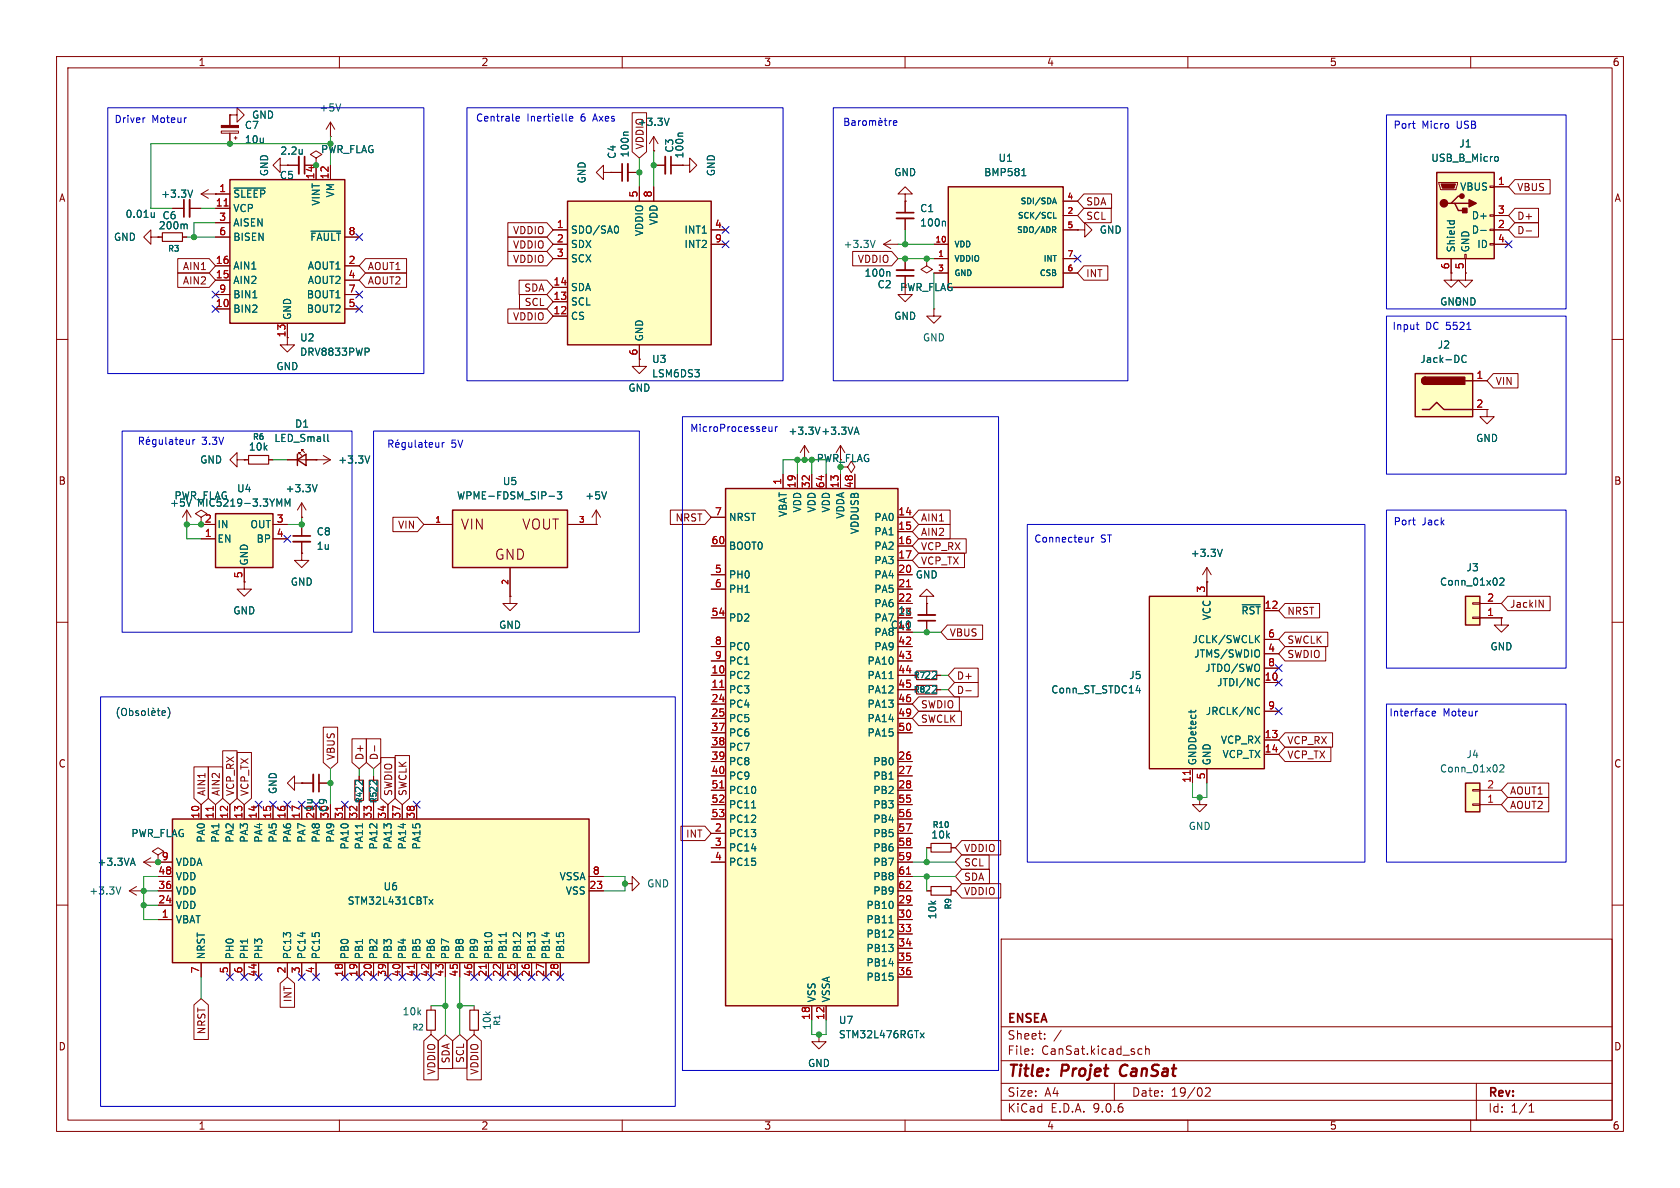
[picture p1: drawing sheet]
<svg xmlns="http://www.w3.org/2000/svg" width="297mm" height="210mm" viewBox="0 0 297 210" stroke-linecap="round" stroke-linejoin="round" font-family="sans-serif">
<defs><g id="words">
<g font-size="2.8" fill="#840000">
<text x="178" y="190.9">Title:</text>
<text x="187.7" y="190.9">Projet</text>
<text x="198.8" y="190.9">CanSat</text>
</g>
<g font-size="2.5" fill="#840000">
<text x="81.4" y="93.8">VIN</text>
<text x="92.2" y="93.8">VOUT</text>
<text x="87.4" y="99.2">GND</text>
</g>
<g font-size="2.1" fill="#840000">
<text x="178" y="184">Sheet:</text>
<text x="178" y="181.2">ENSEA</text>
<text x="178" y="186.7">File:</text>
<text x="184.1" y="186.7">CanSat.kicad_sch</text>
<text x="178" y="196.9">KiCad</text>
<text x="178" y="194.1">Size:</text>
<text x="184.7" y="194.1">A4</text>
<text x="185.7" y="196.9">E.D.A.</text>
<text x="193.3" y="196.9">9.0.6</text>
<text x="200" y="194.1">Date:</text>
<text x="207" y="194.1">19/02</text>
<text x="263" y="194.3">Rev:</text>
<text x="263" y="196.9">Id:</text>
<text x="267.1" y="196.9">1/1</text>
</g>
<g font-size="1.8" fill="#840000">
<text x="35" y="11.9">1</text>
<text x="85" y="11.9">2</text>
<text x="135" y="11.9">3</text>
<text x="185" y="11.9">4</text>
<text x="235" y="11.9">5</text>
<text x="285" y="11.9">6</text>
<text x="114" y="26.5" transform="rotate(-90 114 26.5)">VDDIO</text>
<text x="10.3" y="35.9">A</text>
<text x="268.1" y="34">VBUS</text>
<text x="285.3" y="35.9">A</text>
<text x="90.6" y="41.6">VDDIO</text>
<text x="191.9" y="36.5">SDA</text>
<text x="191.9" y="39.1">SCL</text>
<text x="268.1" y="41.6">D-</text>
<text x="268.1" y="39.1">D+</text>
<text x="32.2" y="47.9">AIN1</text>
<text x="64.9" y="47.9">AOUT1</text>
<text x="90.6" y="44.1">VDDIO</text>
<text x="90.6" y="46.7">VDDIO</text>
<text x="151.6" y="46.7">VDDIO</text>
<text x="32.2" y="50.5">AIN2</text>
<text x="64.9" y="50.5">AOUT2</text>
<text x="92.6" y="51.8">SDA</text>
<text x="159" y="51.7">PWR_FLAG</text>
<text x="191.9" y="49.2">INT</text>
<text x="50.5" y="59.7" transform="rotate(-90 50.5 59.7)">13</text>
<text x="90.6" y="56.8">VDDIO</text>
<text x="92.7" y="54.3">SCL</text>
<text x="264.3" y="68.3">VIN</text>
<text x="144.3" y="81.9">PWR_FLAG</text>
<text x="10.3" y="85.9">B</text>
<text x="285.3" y="85.9">B</text>
<text x="70.3" y="93.7">VIN</text>
<text x="119.3" y="92.4">NRST</text>
<text x="162.7" y="92.4">AIN1</text>
<text x="162.7" y="94.9">AIN2</text>
<text x="162.7" y="100">VCP_TX</text>
<text x="162.7" y="97.5">VCP_RX</text>
<text x="266.9" y="107.6">JackIN</text>
<text x="167.8" y="112.7">VBUS</text>
<text x="227.5" y="108.9">NRST</text>
<text x="227.5" y="114">SWCLK</text>
<text x="227.5" y="116.5">SWDIO</text>
<text x="162.7" y="125.4">SWDIO</text>
<text x="169.1" y="122.9">D-</text>
<text x="169.1" y="120.3">D+</text>
<text x="162.7" y="128">SWCLK</text>
<text x="227.5" y="131.8">VCP_RX</text>
<text x="10.3" y="135.9">C</text>
<text x="59.4" y="134.5" transform="rotate(-90 59.4 134.5)">VBUS</text>
<text x="64.5" y="134.5" transform="rotate(-90 64.5 134.5)">D+</text>
<text x="67" y="134.5" transform="rotate(-90 67 134.5)">D-</text>
<text x="227.5" y="134.3">VCP_TX</text>
<text x="285.3" y="135.9">C</text>
<text x="36.5" y="140.8" transform="rotate(-90 36.5 140.8)">AIN1</text>
<text x="39.1" y="140.8" transform="rotate(-90 39.1 140.8)">AIN2</text>
<text x="41.6" y="140.8" transform="rotate(-90 41.6 140.8)">VCP_RX</text>
<text x="44.1" y="140.8" transform="rotate(-90 44.1 140.8)">VCP_TX</text>
<text x="69.5" y="140.8" transform="rotate(-90 69.5 140.8)">SWDIO</text>
<text x="72.1" y="140.8" transform="rotate(-90 72.1 140.8)">SWCLK</text>
<text x="266.9" y="143.2">AOUT2</text>
<text x="266.9" y="140.7">AOUT1</text>
<text x="121.2" y="148.3">INT</text>
<text x="170.3" y="150.8">VDDIO</text>
<text x="170.3" y="155.9">SDA</text>
<text x="170.3" y="153.4">SCL</text>
<text x="170.3" y="158.4">VDDIO</text>
<text x="51.8" y="177.3" transform="rotate(-90 51.8 177.3)">INT</text>
<text x="10.3" y="185.9">D</text>
<text x="36.5" y="182.9" transform="rotate(-90 36.5 182.9)">NRST</text>
<text x="285.3" y="185.9">D</text>
<text x="77.2" y="190.1" transform="rotate(-90 77.2 190.1)">VDDIO</text>
<text x="79.7" y="188.1" transform="rotate(-90 79.7 188.1)">SDA</text>
<text x="82.2" y="188" transform="rotate(-90 82.2 188)">SCL</text>
<text x="84.8" y="190.1" transform="rotate(-90 84.8 190.1)">VDDIO</text>
<text x="35" y="199.9">1</text>
<text x="85" y="199.9">2</text>
<text x="135" y="199.9">3</text>
<text x="185" y="199.9">4</text>
<text x="235" y="199.9">5</text>
<text x="285" y="199.9">6</text>
</g>
<g font-size="1.8" fill="#0000c2">
<text x="20.2" y="21.9">Driver</text>
<text x="26.8" y="21.9">Moteur</text>
<text x="84.1" y="21.7">Centrale</text>
<text x="93.1" y="21.7">Inertielle</text>
<text x="102.8" y="21.7">6</text>
<text x="105.2" y="21.7">Axes</text>
<text x="246.3" y="23">Port</text>
<text x="251.4" y="23">Micro</text>
<text x="257.6" y="23">USB</text>
<text x="246.1" y="58.5">Input</text>
<text x="252" y="58.5">DC 5521</text>
<text x="121.9" y="76.6">MicroProcesseur</text>
<text x="35.6" y="78.8">3.3V</text>
<text x="79.7" y="79.4">5V</text>
<text x="246.3" y="93.1">Port</text>
<text x="251.4" y="93.1">Jack</text>
<text x="182.7" y="96.1">Connecteur</text>
<text x="194.6" y="96.1">ST</text>
<text x="245.5" y="126.9">Interface</text>
<text x="255.1" y="126.9">Moteur</text>
</g>
<g font-size="1.8" fill="#006464">
<text x="43.2" y="23">C7</text>
<text x="44.5" y="21.2">GND</text>
<text x="56.4" y="19.9">+5V</text>
<text x="112.6" y="22.5">+3.3V</text>
<text x="43.2" y="25.5">10u</text>
<text x="49.5" y="27.5">2.2u</text>
<text x="56.6" y="27.3">PWR_FLAG</text>
<text x="109.1" y="28.2" transform="rotate(-90 109.1 28.2)">C4</text>
<text x="111.4" y="27.9" transform="rotate(-90 111.4 27.9)">100n</text>
<text x="119.2" y="27.1" transform="rotate(-90 119.2 27.1)">C3</text>
<text x="121" y="28.1" transform="rotate(-90 121 28.1)">100n</text>
<text x="176.4" y="28.8">U1</text>
<text x="252.9" y="28.8">USB_B_Micro</text>
<text x="257.9" y="26.3">J1</text>
<text x="28.4" y="35.2">+3.3V</text>
<text x="41.1" y="35.2">~{SLEEP}</text>
<text x="47.6" y="31.2" transform="rotate(-90 47.6 31.2)">GND</text>
<text x="49.4" y="31.9">C5</text>
<text x="59.3" y="35" transform="rotate(-90 59.3 35)">VM</text>
<text x="103.7" y="32.5" transform="rotate(-90 103.7 32.5)">GND</text>
<text x="126.6" y="31.2" transform="rotate(-90 126.6 31.2)">GND</text>
<text x="158" y="31.3">GND</text>
<text x="173.9" y="31.3">BMP581</text>
<text x="258" y="33.9">VBUS</text>
<text x="22.1" y="38.7">0.01u</text>
<text x="28" y="40.7">200m</text>
<text x="28.6" y="39">C6</text>
<text x="41.1" y="37.7">VCP</text>
<text x="41.1" y="40.2">AISEN</text>
<text x="56.7" y="36.5" transform="rotate(-90 56.7 36.5)">VINT</text>
<text x="100.8" y="41.5">SDO/SA0</text>
<text x="113.9" y="41.8" transform="rotate(-90 113.9 41.8)">VDDIO</text>
<text x="116.4" y="39.9" transform="rotate(-90 116.4 39.9)">VDD</text>
<text x="120.9" y="41.5">INT1</text>
<text x="162.6" y="37.7">C1</text>
<text x="162.6" y="40.2">100n</text>
<text x="194.3" y="41.5">GND</text>
<text x="260.1" y="39">D+</text>
<text x="260.1" y="41.5">D-</text>
<text x="20" y="42.8">GND</text>
<text x="41.1" y="42.8">BISEN</text>
<text x="41.1" y="47.9">AIN1</text>
<text x="54.3" y="47.9">AOUT1</text>
<text x="54.7" y="42.8">~{FAULT}</text>
<text x="100.8" y="44">SDX</text>
<text x="100.8" y="46.6">SCX</text>
<text x="120.9" y="44">INT2</text>
<text x="149" y="44">+3.3V</text>
<text x="257.4" y="44.7" transform="rotate(-90 257.4 44.7)">Shield</text>
<text x="259.9" y="44.7" transform="rotate(-90 259.9 44.7)">GND</text>
<text x="261.1" y="44">ID</text>
<text x="41.1" y="50.4">AIN2</text>
<text x="41.1" y="52.9">BIN1</text>
<text x="54.1" y="52.9">BOUT1</text>
<text x="54.3" y="50.4">AOUT2</text>
<text x="100.8" y="51.7">SDA</text>
<text x="152.7" y="49.1">100n</text>
<text x="155" y="51.2">C2</text>
<text x="41.1" y="55.5">BIN2</text>
<text x="51.7" y="56.6" transform="rotate(-90 51.7 56.6)">GND</text>
<text x="54.1" y="55.5">BOUT2</text>
<text x="100.8" y="54.2">SCL</text>
<text x="100.8" y="56.7">CS</text>
<text x="158" y="56.7">GND</text>
<text x="254.5" y="54.2">GND</text>
<text x="257" y="54.2">GND</text>
<text x="48.8" y="65.6">GND</text>
<text x="53" y="60.6">U2</text>
<text x="53" y="63.1">DRV8833PWP</text>
<text x="113.9" y="60.5" transform="rotate(-90 113.9 60.5)">GND</text>
<text x="115.2" y="64.4">U3</text>
<text x="163.1" y="60.6">GND</text>
<text x="251" y="64.4">Jack-DC</text>
<text x="254.1" y="61.8">J2</text>
<text x="111" y="69.4">GND</text>
<text x="115.2" y="66.9">LSM6DS3</text>
<text x="52.1" y="75.8">D1</text>
<text x="139.3" y="77.1">+3.3V +3.3VA</text>
<text x="35.3" y="82.1">GND</text>
<text x="43.9" y="79.9">10k</text>
<text x="48.4" y="78.3">LED_Small</text>
<text x="59.7" y="82.1">+3.3V</text>
<text x="260.9" y="78.3">GND</text>
<text x="30" y="89.8">+5V</text>
<text x="30.7" y="88.5">PWR_FLAG</text>
<text x="34.7" y="89.8">MIC5219-3.3YMM</text>
<text x="41.8" y="87.2">U4</text>
<text x="50.4" y="87.2">+3.3V</text>
<text x="80.7" y="88.5">WPME-FDSM_SIP-3</text>
<text x="88.8" y="86">U5</text>
<text x="103.4" y="88.5">+5V</text>
<text x="38.4" y="93.6">IN</text>
<text x="44.2" y="93.6">OUT</text>
<text x="55.9" y="94.8">C8</text>
<text x="128.8" y="92.3">NRST</text>
<text x="139.3" y="91.5" transform="rotate(-90 139.3 91.5)">VBAT</text>
<text x="141.8" y="90.7" transform="rotate(-90 141.8 90.7)">VDD</text>
<text x="144.4" y="90.7" transform="rotate(-90 144.4 90.7)">VDD</text>
<text x="146.9" y="90.7" transform="rotate(-90 146.9 90.7)">VDD</text>
<text x="149.5" y="91.8" transform="rotate(-90 149.5 91.8)">VDDA</text>
<text x="152" y="94.5" transform="rotate(-90 152 94.5)">VDDUSB</text>
<text x="154.5" y="92.3">PA0</text>
<text x="154.5" y="94.8">PA1</text>
<text x="38.4" y="96.1">EN</text>
<text x="44" y="100.1" transform="rotate(-90 44 100.1)">GND</text>
<text x="45.3" y="96.1">BP</text>
<text x="55.9" y="97.4">1u</text>
<text x="128.8" y="97.4">BOOT0</text>
<text x="154.5" y="97.4">PA2</text>
<text x="154.5" y="99.9">PA3</text>
<text x="210.4" y="98.7">+3.3V</text>
<text x="259.2" y="101.2">J3</text>
<text x="51.3" y="103.7">GND</text>
<text x="128.8" y="102.5">PH0</text>
<text x="128.8" y="105">PH1</text>
<text x="154.5" y="102.5">PA4</text>
<text x="154.5" y="105">PA5</text>
<text x="154.5" y="107.5">PA6</text>
<text x="161.8" y="102.5">GND</text>
<text x="254.5" y="103.7">Conn_01x02</text>
<text x="41.1" y="108.8">GND</text>
<text x="88.1" y="111.4">GND</text>
<text x="128.8" y="110.1">PD2</text>
<text x="154.5" y="110.1">PA7</text>
<text x="154.5" y="112.6">PA8</text>
<text x="157.4" y="111.3">C10</text>
<text x="158.7" y="111.5">41</text>
<text x="158.7" y="108.8">1u</text>
<text x="210.7" y="113.9">JCLK/SWCLK</text>
<text x="214.2" y="109.7" transform="rotate(-90 214.2 109.7)">VCC</text>
<text x="219.4" y="108.8">~{RST}</text>
<text x="128.8" y="115.2">PC0</text>
<text x="128.8" y="117.7">PC1</text>
<text x="153.3" y="117.7">PA10</text>
<text x="154.5" y="115.2">PA9</text>
<text x="211" y="116.4">JTMS/SWDIO</text>
<text x="213" y="119">JTDO/SWO</text>
<text x="263.4" y="115.2">GND</text>
<text x="128.8" y="120.2">PC2</text>
<text x="128.8" y="122.8">PC3</text>
<text x="128.8" y="125.3">PC4</text>
<text x="153.3" y="120.2">PA11</text>
<text x="153.3" y="122.8">PA12</text>
<text x="153.3" y="125.3">PA13</text>
<text x="163.3" y="122.8">22</text>
<text x="163.3" y="120.2">22</text>
<text x="185.8" y="122.8">Conn_ST_STDC14</text>
<text x="199.5" y="120.2">J5</text>
<text x="215.1" y="121.5">JTDI/NC</text>
<text x="128.8" y="127.9">PC5</text>
<text x="128.8" y="130.4">PC6</text>
<text x="153.3" y="127.9">PA14</text>
<text x="153.3" y="130.4">PA15</text>
<text x="213.1" y="126.6">JRCLK/NC</text>
<text x="215.7" y="131.7">VCP_RX</text>
<text x="128.8" y="132.9">PC7</text>
<text x="128.8" y="135.5">PC8</text>
<text x="154.3" y="135.5">PB0</text>
<text x="211.7" y="135.4" transform="rotate(-90 211.7 135.4)">GNDDetect</text>
<text x="214.2" y="135.4" transform="rotate(-90 214.2 135.4)">GND</text>
<text x="216" y="134.2">VCP_TX</text>
<text x="254.5" y="136.8">Conn_01x02</text>
<text x="259.2" y="134.2">J4</text>
<text x="49.1" y="140.5" transform="rotate(-90 49.1 140.5)">GND</text>
<text x="58" y="143.7" transform="rotate(-90 58 143.7)">C9</text>
<text x="64.4" y="140.2" transform="rotate(-90 64.4 140.2)">22</text>
<text x="66.9" y="140.2" transform="rotate(-90 66.9 140.2)">22</text>
<text x="128.8" y="138">PC9</text>
<text x="128.8" y="140.6">PC10</text>
<text x="128.8" y="143.1">PC11</text>
<text x="154.3" y="138">PB1</text>
<text x="154.3" y="140.6">PB2</text>
<text x="154.3" y="143.1">PB3</text>
<text x="23.1" y="148.2">PWR_FLAG</text>
<text x="36.4" y="149.1" transform="rotate(-90 36.4 149.1)">PA0</text>
<text x="39" y="149.1" transform="rotate(-90 39 149.1)">PA1</text>
<text x="41.5" y="149.1" transform="rotate(-90 41.5 149.1)">PA2</text>
<text x="44" y="149.1" transform="rotate(-90 44 149.1)">PA3</text>
<text x="46.6" y="149.1" transform="rotate(-90 46.6 149.1)">PA4</text>
<text x="49.1" y="149.1" transform="rotate(-90 49.1 149.1)">PA5</text>
<text x="51.7" y="149.1" transform="rotate(-90 51.7 149.1)">PA6</text>
<text x="54.2" y="149.1" transform="rotate(-90 54.2 149.1)">PA7</text>
<text x="55.6" y="144.8" transform="rotate(-90 55.6 144.8)">291u</text>
<text x="56.7" y="149.1" transform="rotate(-90 56.7 149.1)">PA8</text>
<text x="58.2" y="144.8" transform="rotate(-90 58.2 144.8)">30</text>
<text x="59.3" y="149.1" transform="rotate(-90 59.3 149.1)">PA9</text>
<text x="128.8" y="145.6">PC12</text>
<text x="128.8" y="148.2">PC13</text>
<text x="154.3" y="145.6">PB4</text>
<text x="154.3" y="148.2">PB5</text>
<text x="164.5" y="148.4">10k</text>
<text x="210.1" y="146.9">GND</text>
<text x="17.1" y="153.3">+3.3VA</text>
<text x="31" y="155.8">VDD</text>
<text x="31" y="153.3">VDDA</text>
<text x="61.8" y="150.3" transform="rotate(-90 61.8 150.3)">PA10</text>
<text x="64.4" y="150.3" transform="rotate(-90 64.4 150.3)">PA11</text>
<text x="66.9" y="150.3" transform="rotate(-90 66.9 150.3)">PA12</text>
<text x="69.4" y="150.3" transform="rotate(-90 69.4 150.3)">PA13</text>
<text x="72" y="150.3" transform="rotate(-90 72 150.3)">PA14</text>
<text x="74.5" y="150.3" transform="rotate(-90 74.5 150.3)">PA15</text>
<text x="98.8" y="155.8">VSSA</text>
<text x="128.8" y="150.7">PC14</text>
<text x="128.8" y="153.3">PC15</text>
<text x="154.3" y="150.7">PB6</text>
<text x="154.3" y="153.3">PB7</text>
<text x="154.3" y="155.8">PB8</text>
<text x="15.7" y="158.3">+3.3V</text>
<text x="31" y="160.9">VDD</text>
<text x="31" y="158.3">VDD</text>
<text x="61.4" y="160.1">STM32L431CBTx</text>
<text x="67.7" y="157.6">U6</text>
<text x="99.9" y="158.3">VSS</text>
<text x="114.3" y="157.1">GND</text>
<text x="153.1" y="160.9">PB10</text>
<text x="154.3" y="158.3">PB9</text>
<text x="31" y="163.4">VBAT</text>
<text x="153.1" y="163.4">PB11</text>
<text x="153.1" y="166">PB12</text>
<text x="165.7" y="162.6" transform="rotate(-90 165.7 162.6)">10k</text>
<text x="36.4" y="169.7" transform="rotate(-90 36.4 169.7)">NRST</text>
<text x="41.5" y="169.7" transform="rotate(-90 41.5 169.7)">PH0</text>
<text x="44" y="169.7" transform="rotate(-90 44 169.7)">PH1</text>
<text x="46.6" y="169.7" transform="rotate(-90 46.6 169.7)">PH3</text>
<text x="51.7" y="169.7" transform="rotate(-90 51.7 169.7)">PC13</text>
<text x="54.2" y="169.7" transform="rotate(-90 54.2 169.7)">PC14</text>
<text x="56.7" y="169.7" transform="rotate(-90 56.7 169.7)">PC15</text>
<text x="61.8" y="169.7" transform="rotate(-90 61.8 169.7)">PB0</text>
<text x="64.4" y="169.7" transform="rotate(-90 64.4 169.7)">PB1</text>
<text x="66.9" y="169.7" transform="rotate(-90 66.9 169.7)">PB2</text>
<text x="69.4" y="169.7" transform="rotate(-90 69.4 169.7)">PB3</text>
<text x="72" y="169.7" transform="rotate(-90 72 169.7)">PB4</text>
<text x="74.5" y="169.7" transform="rotate(-90 74.5 169.7)">PB5</text>
<text x="77.1" y="169.7" transform="rotate(-90 77.1 169.7)">PB6</text>
<text x="79.6" y="169.7" transform="rotate(-90 79.6 169.7)">PB7</text>
<text x="82.1" y="169.7" transform="rotate(-90 82.1 169.7)">PB8</text>
<text x="84.7" y="169.7" transform="rotate(-90 84.7 169.7)">PB9</text>
<text x="87.2" y="169.7" transform="rotate(-90 87.2 169.7)">PB10</text>
<text x="89.8" y="169.7" transform="rotate(-90 89.8 169.7)">PB11</text>
<text x="92.3" y="169.7" transform="rotate(-90 92.3 169.7)">PB12</text>
<text x="94.8" y="169.7" transform="rotate(-90 94.8 169.7)">PB13</text>
<text x="97.4" y="169.7" transform="rotate(-90 97.4 169.7)">PB14</text>
<text x="99.9" y="169.7" transform="rotate(-90 99.9 169.7)">PB15</text>
<text x="153.1" y="168.5">PB13</text>
<text x="153.1" y="171">PB14</text>
<text x="153.1" y="173.6">PB15</text>
<text x="71.1" y="179.7">10k</text>
<text x="144.4" y="177.3" transform="rotate(-90 144.4 177.3)">VSS</text>
<text x="146.9" y="177.3" transform="rotate(-90 146.9 177.3)">VSSA</text>
<text x="87" y="182.2" transform="rotate(-90 87 182.2)">10k</text>
<text x="148.2" y="181.2">U7</text>
<text x="148.2" y="183.7">STM32L476RGTx</text>
<text x="142.7" y="188.8">GND</text>
</g>
<g font-size="1.8" fill="#a90000">
<text x="38.7" y="34">1</text>
<text x="55.6" y="31.8" transform="rotate(-90 55.6 31.8)">14</text>
<text x="58.2" y="31.8" transform="rotate(-90 58.2 31.8)">12</text>
<text x="112.8" y="35" transform="rotate(-90 112.8 35)">5</text>
<text x="115.3" y="35" transform="rotate(-90 115.3 35)">8</text>
<text x="264.7" y="32.8">1</text>
<text x="38.1" y="36.6">11</text>
<text x="38.7" y="39.1">3</text>
<text x="38.7" y="41.7">6</text>
<text x="61.5" y="41.7">8</text>
<text x="98.4" y="40.4">1</text>
<text x="126.3" y="40.4">4</text>
<text x="264.7" y="37.8">3</text>
<text x="264.7" y="40.4">2</text>
<text x="38.1" y="46.7">16</text>
<text x="61.5" y="46.7">2</text>
<text x="98.4" y="42.9">2</text>
<text x="98.4" y="45.5">3</text>
<text x="126.3" y="42.9">9</text>
<text x="256.3" y="47.7" transform="rotate(-90 256.3 47.7)">6</text>
<text x="258.8" y="47.7" transform="rotate(-90 258.8 47.7)">5</text>
<text x="264.7" y="42.9">4</text>
<text x="38.1" y="49.3">15</text>
<text x="38.7" y="51.8">9</text>
<text x="61.5" y="49.3">4</text>
<text x="61.5" y="51.8">7</text>
<text x="97.7" y="50.5">14</text>
<text x="97.7" y="53.1">13</text>
<text x="38.1" y="54.4">10</text>
<text x="61.5" y="54.4">5</text>
<text x="97.7" y="55.6">12</text>
<text x="112.8" y="62.9" transform="rotate(-90 112.8 62.9)">6</text>
<text x="260.9" y="67.1">1</text>
<text x="260.9" y="72.1">2</text>
<text x="138.2" y="85.8" transform="rotate(-90 138.2 85.8)">1</text>
<text x="140.7" y="86.4" transform="rotate(-90 140.7 86.4)">19</text>
<text x="143.3" y="86.4" transform="rotate(-90 143.3 86.4)">32</text>
<text x="145.8" y="86.4" transform="rotate(-90 145.8 86.4)">64</text>
<text x="148.3" y="86.4" transform="rotate(-90 148.3 86.4)">13</text>
<text x="150.9" y="86.4" transform="rotate(-90 150.9 86.4)">48</text>
<text x="36.1" y="92.5">2</text>
<text x="36.1" y="95">1</text>
<text x="48.8" y="92.5">3</text>
<text x="48.8" y="95">4</text>
<text x="126.3" y="91.2">7</text>
<text x="158.7" y="91.2">14</text>
<text x="158.7" y="93.7">15</text>
<text x="125.7" y="96.3">60</text>
<text x="126.3" y="101.3">5</text>
<text x="158.7" y="96.3">16</text>
<text x="158.7" y="98.8">17</text>
<text x="158.7" y="101.3">20</text>
<text x="42.9" y="102.3" transform="rotate(-90 42.9 102.3)">5</text>
<text x="126.3" y="103.9">6</text>
<text x="158.7" y="103.9">21</text>
<text x="158.7" y="106.4">22</text>
<text x="213.1" y="104.8" transform="rotate(-90 213.1 104.8)">3</text>
<text x="223.5" y="107.7">12</text>
<text x="262.8" y="106.4">2</text>
<text x="125.7" y="109">54</text>
<text x="224.1" y="112.8">6</text>
<text x="262.8" y="109">1</text>
<text x="125.7" y="119.1">10</text>
<text x="126.3" y="114">8</text>
<text x="126.3" y="116.6">9</text>
<text x="158.7" y="114">42</text>
<text x="158.7" y="116.6">43</text>
<text x="158.7" y="119.1">44</text>
<text x="224.1" y="115.3">4</text>
<text x="224.1" y="117.9">8</text>
<text x="125.7" y="121.7">11</text>
<text x="125.7" y="124.2">24</text>
<text x="158.7" y="121.7">45</text>
<text x="158.7" y="124.2">46</text>
<text x="223.5" y="120.4">10</text>
<text x="224.1" y="125.5">9</text>
<text x="125.7" y="126.7">25</text>
<text x="125.7" y="129.3">37</text>
<text x="125.7" y="131.8">38</text>
<text x="158.7" y="126.7">49</text>
<text x="158.7" y="129.3">50</text>
<text x="223.5" y="130.6">13</text>
<text x="125.7" y="134.4">39</text>
<text x="125.7" y="136.9">40</text>
<text x="158.7" y="134.4">26</text>
<text x="158.7" y="136.9">27</text>
<text x="213.1" y="137.9" transform="rotate(-90 213.1 137.9)">5</text>
<text x="223.5" y="133.1">14</text>
<text x="125.7" y="139.4">51</text>
<text x="125.7" y="142">52</text>
<text x="158.7" y="139.4">28</text>
<text x="158.7" y="142">55</text>
<text x="210.6" y="138.5" transform="rotate(-90 210.6 138.5)">11</text>
<text x="262.8" y="142">1</text>
<text x="262.8" y="139.4">2</text>
<text x="35.3" y="144.8" transform="rotate(-90 35.3 144.8)">10</text>
<text x="37.8" y="144.8" transform="rotate(-90 37.8 144.8)">11</text>
<text x="40.4" y="144.8" transform="rotate(-90 40.4 144.8)">12</text>
<text x="42.9" y="144.8" transform="rotate(-90 42.9 144.8)">13</text>
<text x="45.5" y="144.8" transform="rotate(-90 45.5 144.8)">14</text>
<text x="48" y="144.8" transform="rotate(-90 48 144.8)">15</text>
<text x="50.5" y="144.8" transform="rotate(-90 50.5 144.8)">16</text>
<text x="53.1" y="144.8" transform="rotate(-90 53.1 144.8)">17</text>
<text x="60.7" y="144.8" transform="rotate(-90 60.7 144.8)">31</text>
<text x="63.2" y="144.8" transform="rotate(-90 63.2 144.8)">32</text>
<text x="65.8" y="144.8" transform="rotate(-90 65.8 144.8)">33</text>
<text x="68.3" y="144.8" transform="rotate(-90 68.3 144.8)">34</text>
<text x="70.9" y="144.8" transform="rotate(-90 70.9 144.8)">37</text>
<text x="73.4" y="144.8" transform="rotate(-90 73.4 144.8)">38</text>
<text x="125.7" y="144.5">53</text>
<text x="126.3" y="147.1">2</text>
<text x="126.3" y="149.6">3</text>
<text x="158.7" y="144.5">56</text>
<text x="158.7" y="147.1">57</text>
<text x="158.7" y="149.6">58</text>
<text x="27.9" y="154.7">48</text>
<text x="28.5" y="152.1">9</text>
<text x="104.7" y="154.7">8</text>
<text x="126.3" y="152.1">4</text>
<text x="158.7" y="152.1">59</text>
<text x="158.7" y="154.7">61</text>
<text x="27.9" y="159.8">24</text>
<text x="27.9" y="157.2">36</text>
<text x="104.1" y="157.2">23</text>
<text x="158.7" y="157.2">62</text>
<text x="158.7" y="159.8">29</text>
<text x="28.5" y="162.3">1</text>
<text x="158.7" y="162.3">30</text>
<text x="158.7" y="164.8">33</text>
<text x="158.7" y="167.4">34</text>
<text x="35.3" y="172.2" transform="rotate(-90 35.3 172.2)">7</text>
<text x="40.4" y="172.2" transform="rotate(-90 40.4 172.2)">5</text>
<text x="42.9" y="172.2" transform="rotate(-90 42.9 172.2)">6</text>
<text x="45.5" y="172.8" transform="rotate(-90 45.5 172.8)">44</text>
<text x="50.5" y="172.2" transform="rotate(-90 50.5 172.2)">2</text>
<text x="53.1" y="172.2" transform="rotate(-90 53.1 172.2)">3</text>
<text x="55.6" y="172.2" transform="rotate(-90 55.6 172.2)">4</text>
<text x="60.7" y="172.8" transform="rotate(-90 60.7 172.8)">18</text>
<text x="63.2" y="172.8" transform="rotate(-90 63.2 172.8)">19</text>
<text x="65.8" y="172.8" transform="rotate(-90 65.8 172.8)">20</text>
<text x="68.3" y="172.8" transform="rotate(-90 68.3 172.8)">39</text>
<text x="70.9" y="172.8" transform="rotate(-90 70.9 172.8)">40</text>
<text x="73.4" y="172.8" transform="rotate(-90 73.4 172.8)">41</text>
<text x="75.9" y="172.8" transform="rotate(-90 75.9 172.8)">42</text>
<text x="78.5" y="172.8" transform="rotate(-90 78.5 172.8)">43</text>
<text x="81" y="172.8" transform="rotate(-90 81 172.8)">45</text>
<text x="83.6" y="172.8" transform="rotate(-90 83.6 172.8)">46</text>
<text x="86.1" y="172.8" transform="rotate(-90 86.1 172.8)">21</text>
<text x="88.6" y="172.8" transform="rotate(-90 88.6 172.8)">22</text>
<text x="91.2" y="172.8" transform="rotate(-90 91.2 172.8)">25</text>
<text x="93.7" y="172.8" transform="rotate(-90 93.7 172.8)">26</text>
<text x="96.3" y="172.8" transform="rotate(-90 96.3 172.8)">27</text>
<text x="98.8" y="172.8" transform="rotate(-90 98.8 172.8)">28</text>
<text x="158.7" y="169.9">35</text>
<text x="158.7" y="172.5">36</text>
<text x="143.3" y="180.4" transform="rotate(-90 143.3 180.4)">18</text>
<text x="145.8" y="180.4" transform="rotate(-90 145.8 180.4)">12</text>
</g>
<g font-size="1.4" fill="#a90000">
<text x="188.6" y="35.3">4</text>
<text x="188.6" y="37.8">2</text>
<text x="188.6" y="40.4">5</text>
<text x="165.3" y="42.9">10</text>
<text x="165.8" y="45.5">1</text>
<text x="188.6" y="45.5">7</text>
<text x="165.8" y="48">3</text>
<text x="188.6" y="48">6</text>
<text x="76.9" y="92.5">1</text>
<text x="102.3" y="92.5">3</text>
<text x="89.9" y="103.5" transform="rotate(-90 89.9 103.5)">2</text>
</g>
<g font-size="1.4" fill="#006464">
<text x="179.7" y="41.4">SDO/ADR</text>
<text x="179.8" y="38.8">SCK/SCL</text>
<text x="180.3" y="36.3">SDI/SDA</text>
<text x="29.6" y="44.7">R3</text>
<text x="168.7" y="43.9">VDD</text>
<text x="168.7" y="46.5">VDDIO</text>
<text x="184.4" y="46.5">INT</text>
<text x="168.7" y="49">GND</text>
<text x="183.7" y="49">CSB</text>
<text x="44.6" y="78">R6</text>
<text x="164.8" y="146.5">R10</text>
<text x="168.4" y="160.9" transform="rotate(-90 168.4 160.9)">R9</text>
<text x="72.8" y="182.3">R2</text>
<text x="88.6" y="181.5" transform="rotate(-90 88.6 181.5)">R1</text>
</g>
<g font-size="1.4" fill="#840000">
<text x="161.4" y="122.7">R8</text>
<text x="161.4" y="120.1">R7</text>
<text x="64.2" y="142.1" transform="rotate(-90 64.2 142.1)">R4</text>
<text x="66.8" y="142.1" transform="rotate(-90 66.8 142.1)">R5</text>
</g>
</g></defs>
<g fill="none" stroke="#840000" stroke-width=".18">
<path d="M10 10h277v190h-277zM12 12h273v186h-273zM60 10v2M110 10v2M160 10v2M210 10v2M260 10v2M10 60h2M113 63.5v1.3h1.3l-1.3 1.2-1.2-1.2h1.2M113 63.5h.1M285 60h2M10 110h2"/>
<path d="M285 110h2M10 160h2M177 166h108v32h-108zM285 160h2M60 198v2M110 198v2M160 198v2M177 194.5h108M177 191.5h108M177 187.5h108M177 181.5h108M182.5 186.3v.1"/>
<path d="M182.5 185.5v.1M184.7 183.6v.1M184.7 182.8v.1M187.6 182.1l-1.3 2M197 191.5v3M201.5 185.4l.4 .1M201.9 186.3l-.4 .1M202.5 185.5l.2-.1 .4 .1 .1 .9M202.5 184.9v1.5M210 198v2M213.1 192.4l.6-.1 .2 .1 .1 .3-1 1.1h1M260 198v2"/>
<path d="M261 191.5v6.5M270.3 196.6h.9M270.3 195.5l.4-.4v1.5"/>
</g>
<path d="M198.3 188.5a1.27 1.27 0 0 0 0 1.6" fill="none" stroke="#840000" stroke-width=".4"/>
<path d="M40.6 31.8h20.4v25.4h-20.4z" fill="#ffffc2"/>
<path d="M40.6 31.8h20.4v25.4h-20.4z" fill="none" stroke="#840000" stroke-width=".25"/>
<g fill="none" stroke="#840000" stroke-width=".18">
<path d="M38.1 34.3h2.5M38.1 36.8h2.5M38.1 39.4h2.5M55.9 27.9l1-.6-1-.6-1 .6 1 .6v1.3M55.9 29.2h.1M55.9 29.2v2.6M58.4 29.2v2.6M106.7 30.5v-1.3l-1.3 1.3 1.3 1.3v-1.3h1.2M107.9 30.5h.1M115.6 26.7h.1M115.6 24.1l-.8 1.3M115.6 24.1l.7 1.3"/>
<path d="M115.6 24.1v2.6M38.1 41.9h2.5M38.1 47h2.5M38.1 49.5h2.5M38.1 52.1h2.5M38.1 54.6h2.5M50.8 57.2v2.5M61 41.9h2.5M61 47h2.5M61 49.5h2.5M61 52.1h2.5M61 54.6h2.5"/>
<path d="M259.1 48.3v1.2h1.2l-1.2 1.3-1.3-1.3h1.3M259.1 48.3h.1M142.2 78.7l-.7 1.3M142.2 78.7l.8 1.3M142.2 78.7v2.6M55.9 81.3h.1M55.9 81.3h2.5M57.1 80.5l1.3 .8M58.4 81.3l-1.3 .7M142.2 81.3h.1M148.6 82.6h1.3l.6-1.1 .6 1.1-.6 1-.6-1"/>
</g>
<path d="M41.4 33.2h5.5M118.3 20.9l-.4 1.3M44.7 52.6h.7M55 40.9h5.2M65.1 61.6l.2 .2-.2 .3M65.4 80.6l-.5 1.3" fill="none" stroke="#006464" stroke-width=".18"/>
<path d="M39.6 36.4h.7" fill="none" stroke="#a90000" stroke-width=".18"/>
<path d="M167.6 33h20.4v17.8h-20.4z" fill="#ffffc2"/>
<path d="M167.6 33h20.4v17.8h-20.4z" fill="none" stroke="#840000" stroke-width=".25"/>
<g fill="none" stroke="#840000" stroke-width=".18">
<path d="M188 35.6h2.5M188 38.1h2.5M165.1 43.2h2.5M165.1 45.7h2.5M165.1 48.3h2.5M188 45.7h2.5M188 48.3h2.5M188 40.6h2.5M105.4 92.7h.1M105.4 90.2l-.8 1.2M105.4 90.2l.8 1.2M105.4 90.2v2.5"/>
<path d="M90.2 105.4v1.3h1.2l-1.2 1.3-1.3-1.3h1.3M90.2 105.4h.1"/>
</g>
<path d="M180.6 31.1h.8M180.9 30l.1-.2v1.3M186.2 35.7h.5M186.3 38.6h.4M186.4 35l.3 1M186.3 40.6l.4 .5M186.6 40.1l.1 .2-.1 .3M107.2 86.9l-.4 1.3" fill="none" stroke="#006464" stroke-width=".18"/>
<path d="M100.3 35.6h25.4v25.4h-25.4z" fill="#ffffc2"/>
<path d="M100.3 35.6h25.4v25.4h-25.4z" fill="none" stroke="#840000" stroke-width=".25"/>
<g fill="none" stroke="#840000" stroke-width=".18">
<path d="M113 33v2.6M115.6 33v2.6M115.6 29.2h2M118.6 29.2h2M120.6 29.2h1.3v-1.3l1.3 1.3-1.3 1.3v-1.3M120.6 29.2h.1M97.8 40.6h2.5M97.8 43.2h2.5M97.8 45.7h2.5M97.8 50.8h2.5M97.8 53.3h2.5M97.8 55.9h2.5"/>
<path d="M125.7 40.6h2.6M125.7 43.2h2.6M113 61v2.5"/>
</g>
<path d="M109 39.9a.79 .79 0 0 1 0 1.3M120.7 23.5h-.6l-.2 .2" fill="none" stroke="#006464" stroke-width=".18"/>
<path d="M118.6 27.7v3" fill="none" stroke="#840000" stroke-width=".3"/>
<path d="M117.6 27.7v3" fill="none" stroke="#840000" stroke-width=".33"/>
<path d="M254 30.5h10.2v15.2h-10.2z" fill="#ffffc2"/>
<path d="M254 30.5h10.2v15.2h-10.2zM256.5 35.9h.7l.6 1.3h1.3M257.2 35.9h2.5M258.4 34.7h-.6l-1.3 1.2h-.6" fill="none" stroke="#840000" stroke-width=".25"/>
<g fill="none" stroke="#840000" stroke-width=".18">
<path d="M107.9 30.5h2.1M111 30.5h2M254.4 32.3h3.3v.2l-.3 1h-2.8zM263.4 32.9h.8v.2h-.8zM263.4 38h.8v.2h-.8zM264.2 33h2.5M264.2 38.1h2.5M256.5 45.7v2.6M259 45h.2v.7h-.2zM259.1 45.7v2.6M263.4 40.5h.8v.3h-.8zM263.4 43.1h.8v.2h-.8z"/>
<path d="M264.2 40.6h2.5M264.2 43.2h2.5M163.8 105.4h1.3l-1.3-1.3-1.2 1.3h1.2v1.3M163.8 106.7h.1M165.6 121.9h.8"/>
</g>
<path d="M254.8 32.5h2.5l-.3 .8h-2z" fill="#840000" stroke="#840000" stroke-width=".18"/>
<g fill="#840000" stroke="#840000" stroke-width=".25">
<path d="M258.6 36.8h.7v.8h-.7z"/>
<path d="M259.7 35.3l1.3 .6-1.3 .7z"/>
<circle cx="255.3" cy="35.9" r=".63"/>
<circle cx="258.4" cy="34.7" r=".38"/>
</g>
<path d="M111.1 23.4h-.7l-.2 .1M255.8 39h1.3M256.3 39v.4M257.1 39v.4M264.5 27.7h.3l.1 .2-.1 .5-.3 .1M261.8 40.7h.9" fill="none" stroke="#006464" stroke-width=".18"/>
<path d="M162.1 121.2h3.5v1.5h-3.5z" fill="none" stroke="#840000" stroke-width=".2"/>
<path d="M110 29v3" fill="none" stroke="#840000" stroke-width=".3"/>
<path d="M111 29v3" fill="none" stroke="#840000" stroke-width=".33"/>
<path d="M30.5 144.8h73.6v25.4h-73.6z" fill="#ffffc2"/>
<path d="M30.5 144.8h73.6v25.4h-73.6z" fill="none" stroke="#840000" stroke-width=".25"/>
<g fill="none" stroke="#840000" stroke-width=".18">
<path d="M27.9 157.5h2.6M27.9 154.9h2.6M27.9 152.4h2.6M35.6 142.2v2.6M38.1 142.2v2.6M40.6 142.2v2.6M43.2 142.2v2.6M45.7 142.2v2.6M48.3 142.2v2.6M50.8 142.2v2.6M53.3 142.2v2.6M58.4 142.2v2.6"/>
<path d="M61 142.2v2.6M63.5 142.2v2.6M66 142.2v2.6M68.6 142.2v2.6M71.1 142.2v2.6M73.7 142.2v2.6M104.1 157.5h2.6M104.1 154.9h2.6M110.5 156.2h1.3v-1.3l1.2 1.3-1.2 1.3v-1.3M110.5 156.2h.1M27.9 162.6h2.6M27.9 160h2.6"/>
<path d="M35.6 170.2v2.5M40.6 170.2v2.5M43.2 170.2v2.5M45.7 170.2v2.5M50.8 170.2v2.5M53.3 170.2v2.5M55.9 170.2v2.5M61 170.2v2.5M63.5 170.2v2.5M66 170.2v2.5M68.6 170.2v2.5M71.1 170.2v2.5"/>
<path d="M73.7 170.2v2.5M76.2 170.2v2.5M78.7 170.2v2.5M81.3 170.2v2.5M83.8 170.2v2.5M86.4 170.2v2.5M88.9 170.2v2.5M91.4 170.2v2.5M94 170.2v2.5M96.5 170.2v2.5M99.1 170.2v2.5"/>
</g>
<path d="M37.7 142.5v.8M60.5 142.5v.8M73.2 170.5v.7M85.9 170.5v.7" fill="none" stroke="#a90000" stroke-width=".18"/>
<path d="M64.1 145.6v.8M75.9 159l.6 .8M76.5 159l-.6 .8M89.5 164.9v.7" fill="none" stroke="#006464" stroke-width=".18"/>
<path d="M128.3 86.4h30.4v91.4h-30.4z" fill="#ffffc2"/>
<path d="M52.6 81.3l1.5-1v2zM52.6 80.3v2M128.3 86.4h30.4v91.4h-30.4z" fill="none" stroke="#840000" stroke-width=".25"/>
<g fill="none" stroke="#840000" stroke-width=".18">
<path d="M30.5 36.8h2M33.5 36.8h2.1M35.6 34.3l1.2 .8M35.6 34.3h2.5M36.8 33.5l-1.2 .8M38.1 34.3h.1M49.5 29.2v-1.3l-1.2 1.3 1.2 1.3v-1.3h1.3M50.8 29.2h.1M50.8 29.2h2M53.8 29.2h2.1M160 34.3h1.3l-1.3-1.3-1.3 1.3h1.3v1.3M160 35.6h.1"/>
<path d="M160 35.6v2M160 38.6v2M27.9 41.9h.8M32.3 41.9h.7M50.8 59.7v1.3h1.3l-1.3 1.2-1.3-1.2h1.3M190.5 40.6h1.3v-1.2l1.2 1.2-1.2 1.3v-1.3M190.5 40.6h.1M53.3 79.8v-.3h.3h-.3l.5 .5M50.8 81.3h5.1M52.8 80.3v-.3h.3h-.3l.5 .5M53.3 91.4h.1M53.3 88.9l-.7 1.3"/>
<path d="M53.3 88.9l.8 1.3M53.3 88.9v2.5M125.7 91.4h2.6M125.7 96.5h2.6M138.4 83.8v2.6M141 83.8v2.6M143.5 83.8v2.6M146 83.8v2.6M148.6 83.8v2.6M151.1 83.8v2.6M158.7 91.4h2.6M158.7 96.5h2.6"/>
<path d="M158.7 94h2.6M158.7 99.1h2.6M43.2 102.9v1.2h1.2l-1.2 1.3-1.3-1.3h1.3M43.2 102.9h.1M125.7 101.6h2.6M125.7 104.1h2.6M125.7 109.2h2.6M125.7 114.3h2.6M125.7 116.8h2.6M125.7 119.4h2.6M158.7 101.6h2.6M158.7 104.1h2.6"/>
<path d="M158.7 109.2h2.6M158.7 114.3h2.6M158.7 116.8h2.6M158.7 119.4h2.6M158.7 106.7h2.6M158.7 111.8h2.6M163.8 106.7v2M163.8 109.7v2.1M165.6 119.4h.8M52.1 138.4v-1.2l-1.3 1.2 1.3 1.3v-1.3h1.2M53.3 138.4h.1M53.3 138.4h2.1"/>
<path d="M56.4 138.4h2M66 137.2v.7M125.7 121.9h2.6M125.7 124.5h2.6M125.7 127h2.6M125.7 129.5h2.6M125.7 132.1h2.6M125.7 134.6h2.6M125.7 137.2h2.6M125.7 139.7h2.6M158.7 121.9h2.6M158.7 124.5h2.6"/>
<path d="M158.7 127h2.6M158.7 129.5h2.6M158.7 134.6h2.6M158.7 137.2h2.6M158.7 139.7h2.6M22.9 157.5h2.5M22.9 157.5l1.2 .7M24.1 156.7l-1.2 .8M25.4 157.5h.1M25.4 152.4h2.5M25.4 152.4l1.3 .8M26.7 151.6l-1.3 .8"/>
<path d="M27.9 152.4h.1M27.9 151.1l1.1-.6-1.1-.6-1 .6 1 .6v1.3M125.7 142.2h2.6M125.7 144.8h2.6M125.7 147.3h2.6M125.7 149.9h2.6M125.7 152.4h2.6M158.7 142.2h2.6M158.7 144.8h2.6M158.7 147.3h2.6M158.7 149.9h2.6M158.7 152.4h2.6"/>
<path d="M158.7 154.9h2.6M158.7 157.5h2.6M163.8 149.9h.8M163.8 157.5h.8M168.1 149.9h.8M168.1 157.5h.8M76.2 177.8v.8M83.8 177.8v.8M143.5 177.8v2.5M146 177.8v2.5M158.7 160h2.6M158.7 162.6h2.6"/>
<path d="M158.7 165.1h2.6M158.7 167.6h2.6M158.7 170.2h2.6M158.7 172.7h2.6M76.2 182.1v.8M83.8 182.1v.8M144.8 182.9v1.3h1.2l-1.2 1.2-1.3-1.2h1.3M144.8 182.9h.1"/>
</g>
<path d="M160.3 103.7h.7M127.2 121.5h.8M127.2 139.3h.8M160.3 154.5h.7" fill="none" stroke="#a90000" stroke-width=".18"/>
<g fill="none" stroke="#006464" stroke-width=".18">
<path d="M27.3 37.6v.8M27.3 38.3l-.4 .1M32.7 39.6l.4 .2v.7M34.1 33.6l-.5 1.3M53.4 26.4v.8M53.4 27.1v.1M167 39.1l.1 .2v.7M57.9 76.8v1.1l.2 .1M56.1 85.7l-.5 1.2M157.2 120h.7M21.4 156.8l-.5 1.3M23.2 152.6h.6"/>
<path d="M23.5 151.7l.4 1.3M132.9 142.8h.7M157.2 163.1h.7M162.7 182.6l.7 .9M163.4 182.6l-.7 .9"/>
</g>
<path d="M32.5 35.3v3.1M53.8 27.7v3M158.5 37.6h3M162.3 109.7h3.1M56.4 136.9v3.1" fill="none" stroke="#840000" stroke-width=".3"/>
<path d="M33.5 35.3v3.1M52.8 27.7v3M158.5 38.6h3M162.3 108.7h3.1M55.4 136.9v3.1" fill="none" stroke="#840000" stroke-width=".33"/>
<path d="M28.7 41.1h3.6v1.6h-3.6zM162.1 118.6h3.5v1.5h-3.5zM65.3 137.9h1.5v3.6h-1.5zM164.6 149.1h3.5v1.5h-3.5zM164.6 156.7h3.5v1.5h-3.5zM75.4 178.6h1.6v3.5h-1.6zM83.1 178.6h1.5v3.5h-1.5z" fill="none" stroke="#840000" stroke-width=".2"/>
<path d="M259.1 138.4h2.5v5.1h-2.5z" fill="#ffffc2"/>
<path d="M259.1 138.4h2.5v5.1h-2.5z" fill="none" stroke="#840000" stroke-width=".25"/>
<path d="M33 92.7h.1M33 90.2l-.7 1.2M33 90.2l.8 1.2M33 90.2v2.5M43.2 81.3h.7M47.5 81.3h.8M63.5 137.2v.7M260.3 139.6h1.3v.2h-1.3zM261.6 139.7h3.8M260.3 142.1h1.3v.3h-1.3zM261.6 142.2h3.8" fill="none" stroke="#840000" stroke-width=".18"/>
<path d="M33.8 88.2l-.4 1.3M265.2 135.3l.4-.1 .3 .4-.8 .9h.8" fill="none" stroke="#006464" stroke-width=".18"/>
<path d="M43.9 80.5h3.6v1.5h-3.6zM62.7 137.9h1.6v3.6h-1.6z" fill="none" stroke="#840000" stroke-width=".2"/>
<path d="M259.1 105.4h2.5v5.1h-2.5z" fill="#ffffc2"/>
<path d="M259.1 105.4h2.5v5.1h-2.5z" fill="none" stroke="#840000" stroke-width=".25"/>
<path d="M41.9 81.3v-1.3l-1.3 1.3 1.3 1.3v-1.3h1.3M43.2 81.3h.1M260.3 109.1h1.3v.2h-1.3zM260.3 106.6h1.3v.2h-1.3zM261.6 109.2h3.8M261.6 106.7h3.8M265.4 109.2v1.3h1.3l-1.3 1.3-1.2-1.3h1.2M265.4 109.2h.1" fill="none" stroke="#840000" stroke-width=".18"/>
<path d="M265.2 102.3l.4-.1 .3 .3-.8 .9h.8" fill="none" stroke="#006464" stroke-width=".18"/>
<path d="M203.2 105.4h20.3v30.5h-20.3z" fill="#ffffc2"/>
<path d="M203.2 105.4h20.3v30.5h-20.3z" fill="none" stroke="#840000" stroke-width=".25"/>
<g fill="none" stroke="#840000" stroke-width=".18">
<path d="M39.1 23.2h3.1v.3h-3.1zM40.6 20.3h1.3v-1.2l1.3 1.2-1.3 1.3v-1.3M40.6 20.3h.1M40.6 20.3v1.9M40.6 23.5v1.9M41.4 24.4h.5M41.7 24.1v.5M58.4 24.1h.1M58.4 21.6l-.7 1.3M58.4 21.6l.8 1.3M58.4 21.6v2.5M26.7 41.9v-1.3l-1.3 1.3 1.3 1.3v-1.3h1.2"/>
<path d="M27.9 41.9h.1M35.6 91.4l1-.6-1-.6-1.1 .6 1.1 .6v1.3M213.4 102.9h.1M213.4 100.3v5.1M213.4 100.3l-.8 1.3M213.4 100.3l.7 1.3M223.5 108h2.6M223.5 113h2.6M223.5 115.6h2.6M223.5 118.1h2.6M210.8 135.9v2.5M213.4 135.9v2.5"/>
<path d="M223.5 120.7h2.6M223.5 125.7h2.6M223.5 130.8h2.6M223.5 133.4h2.6M212.1 141v1.2h1.3l-1.3 1.3-1.3-1.3h1.3M212.1 141h.1"/>
</g>
<path d="M60.2 18.4l-.4 1.2M216.1 97.1l-.4 1.3M219.6 106.9h3.2M222.1 112.9l.6 .7M222.3 120l.4 .1M222.7 112.3l-.8 .8M200.9 122.1h.7M210.6 125.5v.5M211.4 125.5l-.1 .3M222.1 125.1l.3-.1 .3 .2M222.7 121.1l-.4 .1M222.7 126.2l-.3 .1-.3-.1" fill="none" stroke="#006464" stroke-width=".18"/>
<path d="M210.4 136.2v.7" fill="none" stroke="#a90000" stroke-width=".18"/>
<path d="M39.1 22.2h3.1v.4h-3.1z" fill="#840000" stroke="#840000" stroke-width=".18"/>
<path d="M38.1 90.8h10.2v9.5h-10.2z" fill="#ffffc2"/>
<path d="M38.1 90.8h10.2v9.5h-10.2z" fill="none" stroke="#840000" stroke-width=".25"/>
<path d="M262.9 72.4v1.3h1.3l-1.3 1.2-1.3-1.2h1.3M262.9 72.4h.1M35.6 92.7h2.5M35.6 95.3h2.5M48.3 92.7h2.5M48.3 95.3h2.5M53.3 97.8v1.3h1.3l-1.3 1.2-1.2-1.2h1.2M53.3 97.8h.1M53.3 92.7v2M53.3 95.8v2M43.2 100.3v2.6" fill="none" stroke="#840000" stroke-width=".18"/>
<path d="M49.4 89.1l.4-.9v1.3M50.4 89.5v-1.3l.4 .9 .5-.9v1.3" fill="none" stroke="#006464" stroke-width=".18"/>
<path d="M51.8 94.7h3.1" fill="none" stroke="#840000" stroke-width=".3"/>
<path d="M51.8 95.8h3.1" fill="none" stroke="#840000" stroke-width=".33"/>
<path d="M250.2 66h10.1v7.7h-10.1z" fill="#ffffc2"/>
<path d="M250.2 66h10.1v7.7h-10.1zM251.5 72.4h1.2l1.3-1.3 1.3 1.3h5M252 66.7a.64 .64 0 0 0-.7 .6 .64 .64 0 0 0 .7 .6M259.1 67.3h1.2" fill="none" stroke="#840000" stroke-width=".25"/>
<g fill="#840000" stroke="#840000" stroke-width=".25">
<path d="M251.5 66.9l.5-.2v1.2a.63 .63 0 0 1-.6-.3 .63 .63 0 0 1 .1-.7z"/>
<path d="M252 66.7h7v1.2h-7z"/>
</g>
<path d="M165.1 54.6v1.3h1.3l-1.3 1.3-1.3-1.3h1.3M165.1 54.6h.1M260.3 67.3h2.6M260.3 72.4h2.6" fill="none" stroke="#840000" stroke-width=".18"/>
<path d="M259.2 62.9a.6 .6 0 0 0-.8 .5 .6 .6 0 0 0 .6 .7l.2-.1" fill="none" stroke="#006464" stroke-width=".18"/>
<path d="M80 90.2h20.3v10.1h-20.3z" fill="#ffffc2"/>
<path d="M80 90.2h20.3v10.1h-20.3z" fill="none" stroke="#840000" stroke-width=".25"/>
<g fill="none" stroke="#840000" stroke-width=".18">
<path d="M111.8 19.9h2.5v6.9l-1.3 1.1-1.2-1.1zM30.5 36.8h2M33.5 36.8h2.1M38.1 34.3h.1M38.1 34.3h2.5M38.1 36.8h2.5M38.1 39.4h2.5M40.6 20.3h.1M40.6 20.3v1.9M40.6 23.5v1.9M50.8 29.2h.1M50.8 29.2h2"/>
<path d="M53.8 29.2h2.1M55.9 29.2h.1M55.9 29.2v2.6M58.4 29.2v2.6M89.8 39.4h6.9l1.1 1.2-1.1 1.3h-6.9zM107.9 30.5h.1M107.9 30.5h2.1M111 30.5h2M113 33v2.6M115.6 26.7h.1M115.6 33v2.6M115.6 29.2h2"/>
<path d="M118.6 29.2h2M120.6 29.2h.1M160 35.6h.1M160 35.6v2M160 38.6v2M188 35.6h2.5M188 38.1h2.5M191.6 34.3h4.9v2.5h-4.9l-1.1-1.2zM191.6 36.8h4.9v2.6h-4.9l-1.1-1.3zM264.2 38.1h2.5M264.2 33h2.5M267.8 39.4h4.2v2.5h-4.2l-1.1-1.3z"/>
<path d="M267.8 36.8h4.2v2.6h-4.2l-1.1-1.3zM267.8 31.7h6.2v2.6h-6.2l-1.1-1.3zM27.9 41.9h.1M27.9 41.9h.8M31.4 45.7h5.6l1.1 1.3-1.1 1.3h-5.6zM31.4 48.3h5.6l1.1 1.2-1.1 1.3h-5.6zM32.3 41.9h.7M38.1 41.9h2.5M38.1 47h2.5M38.1 49.5h2.5M38.1 52.1h2.5M38.1 54.6h2.5"/>
<path d="M50.8 57.2v2.5M61 41.9h2.5M61 47h2.5M61 49.5h2.5M61 52.1h2.5M61 54.6h2.5M64.6 48.3h7.3v2.5h-7.3l-1.1-1.3zM64.6 45.7h7.3v2.6h-7.3l-1.1-1.3zM89.8 41.9h6.9l1.1 1.3-1.1 1.3h-6.9zM89.8 44.4h6.9l1.1 1.3-1.1 1.3h-6.9zM89.8 54.6h6.9l1.1 1.3-1.1 1.3h-6.9zM91.8 49.5h4.9l1.1 1.3-1.1 1.3h-4.9z"/>
<path d="M91.8 52.1h4.9l1.1 1.2-1.1 1.3h-4.9zM97.8 43.2h2.5M97.8 40.6h2.5M97.8 45.7h2.5M97.8 50.8h2.5M97.8 53.3h2.5M97.8 55.9h2.5M125.7 43.2h2.6M125.7 40.6h2.6M150.7 44.4h6.9l1.1 1.3-1.1 1.3h-6.9zM156.2 43.2l1.3 .7M156.2 43.2h2.5"/>
<path d="M157.5 42.4l-1.3 .8M158.7 43.2h.1M160 48.8v3.3h1.3l-1.3 1.2-1.3-1.2h1.3M160 45.7v2.1M163.8 45.7v1.3l1 .6-1 .7-1-.7 1-.6M163.8 45.7h.1M165.1 43.2h2.5M165.1 45.7h2.5M165.1 48.3h2.5M188 40.6h2.5M188 45.7h2.5M188 48.3h2.5"/>
<path d="M190.5 40.6h.1M191.6 47h4.2v2.5h-4.2l-1.1-1.2zM256.5 48.3v1.2h1.3l-1.3 1.3-1.2-1.3h1.2M256.5 48.3h.1M256.5 45.7v2.6M259.1 48.3h.1M259.1 45.7v2.6M264.2 43.2h2.5M264.2 40.6h2.5M269.8 40.8h1M113 63.5h.1M113 61v2.5"/>
<path d="M148.6 78.7l-.8 1.3M148.6 78.7l.8 1.3M148.6 78.7v2.6M260.3 67.3h2.6M260.3 72.4h2.6M262.9 72.4h.1M264 66h4.4v2.6h-4.4l-1.1-1.3zM33 92.7h.1M35.6 92.7h2.5M35.6 95.3h2.5M43.2 81.3h.1M43.2 81.3h.7"/>
<path d="M47.5 81.3h.8M48.3 92.7h2.5M48.3 95.3h2.5M50.8 81.3h1.8M53.3 91.4h.1M53.3 97.8h.1M53.3 92.7v2M53.3 95.8v2M54.1 81.3h1.8M55.9 81.3h.1M69.5 91.4h4.3l1.1 1.3-1.1 1.3h-4.3zM74.9 92.7h5.1"/>
<path d="M100.3 92.7h5.1M105.4 92.7h.1M118.5 90.2h6.1l1.1 1.2-1.1 1.3h-6.1zM125.7 91.4h2.6M125.7 96.5h2.6M138.4 83.8v2.6M141 83.8v2.6M142.2 81.3h.1M143.5 83.8v2.6M146 83.8v2.6M148.6 83.8v2.6M151.1 83.8v2.6"/>
<path d="M158.7 91.4h2.6M158.7 96.5h2.6M158.7 94h2.6M158.7 99.1h2.6M162.4 90.2h5.6v2.5h-5.6l-1.1-1.3zM162.4 92.7h5.6v2.6h-5.6l-1.1-1.3zM162.4 97.8h8.1v2.5h-8.1l-1.1-1.2zM162.4 95.2h8.4v2.6h-8.4l-1.1-1.3zM43.2 102.9h.1M43.2 100.3v2.6M90.2 105.4h.1M90.2 100.3v5.1"/>
<path d="M125.7 101.6h2.6M125.7 104.1h2.6M125.7 109.2h2.6M125.7 114.3h2.6M125.7 116.8h2.6M125.7 119.4h2.6M158.7 101.6h2.6M158.7 104.1h2.6M158.7 109.2h2.6M158.7 114.3h2.6M158.7 116.8h2.6M158.7 119.4h2.6"/>
<path d="M158.7 106.7h2.6M158.7 111.8h2.6M163.8 106.7h.1M163.8 106.7v2M163.8 109.7v2.1M165.6 119.4h.8M167.5 110.5h6.2v2.5h-6.2l-1.1-1.2zM168.8 118.1h4.1v2.6h-4.1l-1.2-1.3zM213.4 102.9h.1M213.4 102.9v2.5M223.5 108h2.6M223.5 113h2.6"/>
<path d="M223.5 115.6h2.6M223.5 118.1h2.6M227.2 114.3h7.2v2.5h-7.2l-1.1-1.2zM227.2 106.7h6.1v2.5h-6.1l-1.1-1.2zM227.2 111.8h7.5v2.5h-7.5l-1.1-1.3zM261.6 109.2h3.8M261.6 106.7h3.8M265.4 109.2h.1M266.5 105.4h7.5v2.6h-7.5l-1.1-1.3zM272.1 106.1l.7 1.3v-1.3M34.3 135.6h2.5v5.5l-1.2 1.1-1.3-1.1zM36.8 135.6h2.6v5.5l-1.3 1.1-1.3-1.1z"/>
<path d="M39.4 132.7h2.5v8.4l-1.3 1.1-1.2-1.1zM41.9 133h2.6v8.1l-1.3 1.1-1.3-1.1zM53.3 138.4h.1M53.3 138.4h2.1M56.4 138.4h2M57.1 128.5h2.6v6.3l-1.3 1.1-1.3-1.1zM62.2 130.6h2.6v4.2l-1.3 1.1-1.3-1.1zM63.5 137.2v.7M64.8 130.6h2.5v4.2l-1.3 1.1-1.2-1.1zM66 137.2v.7M66.2 131.8v1M67.3 133.9h2.6v7.2l-1.3 1.1-1.3-1.1z"/>
<path d="M69.8 133.6h2.6v7.5l-1.3 1.1-1.3-1.1zM125.7 121.9h2.6M125.7 124.5h2.6M125.7 127h2.6M125.7 129.5h2.6M125.7 132.1h2.6M125.7 134.6h2.6M125.7 137.2h2.6M125.7 139.7h2.6M158.7 121.9h2.6M158.7 124.5h2.6M158.7 127h2.6"/>
<path d="M158.7 129.5h2.6M158.7 134.6h2.6M158.7 137.2h2.6M158.7 139.7h2.6M162.4 123.2h7.2v2.5h-7.2l-1.1-1.2zM162.4 125.7h7.6v2.6h-7.6l-1.1-1.3zM165.6 121.9h.8M168.8 120.6h4.1v2.6h-4.1l-1.2-1.3zM170.7 122.1h1M210.8 135.9v2.5M213.4 135.9v2.5M223.5 120.7h2.6"/>
<path d="M223.5 125.7h2.6M223.5 130.8h2.6M223.5 133.4h2.6M227.2 132.1h8.1v2.5h-8.1l-1.1-1.2zM227.2 129.5h8.4v2.6h-8.4l-1.1-1.3zM266.5 138.4h7.3v2.6h-7.3l-1.1-1.3zM27.9 152.4h.1M27.9 152.4h2.6M27.9 154.9h2.6M27.9 157.5h2.6M35.6 142.2v2.6M38.1 142.2v2.6"/>
<path d="M40.6 142.2v2.6M43.2 142.2v2.6M45.7 142.2v2.6M48.3 142.2v2.6M50.8 142.2v2.6M53.3 142.2v2.6M58.4 142.2v2.6M61 142.2v2.6M63.5 142.2v2.6M66 142.2v2.6M68.6 142.2v2.6M71.1 142.2v2.6"/>
<path d="M73.7 142.2v2.6M104.1 154.9h2.6M104.1 157.5h2.6M120.4 146h4.2l1.1 1.3-1.1 1.3h-4.2zM125.7 142.2h2.6M125.7 144.8h2.6M125.7 147.3h2.6M125.7 149.9h2.6M125.7 152.4h2.6M158.7 142.2h2.6M158.7 144.8h2.6M158.7 147.3h2.6"/>
<path d="M158.7 149.9h2.6M158.7 152.4h2.6M158.7 154.9h2.6M158.7 157.5h2.6M163.8 149.9h.8M163.8 157.5h.8M168.1 149.9h.8M168.1 157.5h.8M170 148.6h6.9v2.5h-6.9l-1.1-1.2zM170 156.2h6.9v2.6h-6.9l-1.1-1.3zM170 153.7h4.9v2.5h-4.9l-1.1-1.3zM170 151.1h4.9v2.6h-4.9l-1.1-1.3z"/>
<path d="M266.5 141h7.3v2.5h-7.3l-1.1-1.3zM27.9 160h2.6M27.9 162.6h2.6M34.3 177.6l1.3-1.1 1.2 1.1v6.2h-2.5zM35.6 170.2v2.5M40.6 170.2v2.5M43.2 170.2v2.5M45.7 170.2v2.5M49.5 173.8l1.3-1.1 1.3 1.1v4.3h-2.6zM50.8 170.2v2.5M53.3 170.2v2.5M55.9 170.2v2.5"/>
<path d="M61 170.2v2.5M63.5 170.2v2.5M66 170.2v2.5M68.6 170.2v2.5M71.1 170.2v2.5M73.7 170.2v2.5M76.2 170.2v2.5M78.7 170.2v2.5M81.3 170.2v2.5M83.8 170.2v2.5M86.4 170.2v2.5M88.9 170.2v2.5"/>
<path d="M91.4 170.2v2.5M94 170.2v2.5M96.5 170.2v2.5M99.1 170.2v2.5M143.5 177.8v2.5M146 177.8v2.5M158.7 160h2.6M158.7 162.6h2.6M158.7 165.1h2.6M158.7 167.6h2.6M158.7 170.2h2.6M158.7 172.7h2.6"/>
<path d="M74.9 184l1.3-1.1 1.3 1.1v6.9h-2.6zM77.5 184l1.2-1.1 1.3 1.1v4.9h-2.5zM80 184l1.3-1.1 1.3 1.1v4.8h-2.6zM82.5 184l1.3-1.1 1.3 1.1v6.9h-2.6zM144.8 182.9h.1"/>
</g>
<g fill="none" stroke="#006464" stroke-width=".18">
<path d="M27.3 37.6v.8M27.3 38.3l-.4 .1M32.7 39.6l.4 .2v.7M34.1 33.6l-.5 1.3M41.4 33.2h5.5M53.4 26.4v.8M53.4 27.1v.1M109 39.9a.79 .79 0 0 1 0 1.3M111.1 23.4h-.7l-.2 .1M118.3 20.9l-.4 1.3M120.7 23.5h-.6l-.2 .2M167 39.1l.1 .2v.7"/>
<path d="M180.6 31.1h.8M180.9 30l.1-.2v1.3M186.2 35.7h.5M186.3 38.6h.4M186.4 35l.3 1M255.8 39h1.3M256.3 39v.4M257.1 39v.4M264.5 27.7h.3l.1 .2-.1 .5-.3 .1M44.7 52.6h.7M55 40.9h5.2M154.7 42.5l-.4 1.3"/>
<path d="M157.1 48l.2 .2v.6M186.3 40.6l.4 .5M186.6 40.1l.1 .2-.1 .3M261.8 40.7h.9M57.9 76.8v1.1l.2 .1M65.1 61.6l.2 .2-.2 .3M151.1 76.4h.6M151.4 75.5l.5 1.3M259.2 62.9a.6 .6 0 0 0-.8 .5 .6 .6 0 0 0 .6 .7l.2-.1M33.8 88.2l-.4 1.3M49.4 89.1l.4-.9v1.3M50.4 89.5v-1.3l.4 .9 .5-.9v1.3"/>
<path d="M56.1 85.7l-.5 1.2M65.4 80.6l-.5 1.3M97.1 87.7h.9M98.5 86.9h.8l-.4 .5 .3 .1v.6l-.1 .1-.6-.1M107.2 86.9l-.4 1.3M216.1 97.1l-.4 1.3M157.2 120h.7M219.6 106.9h3.2M222.1 112.9l.6 .7M222.3 120l.4 .1M222.7 112.3l-.8 .8M265.2 102.3l.4-.1 .3 .3-.8 .9h.8"/>
<path d="M200.9 122.1h.7M210.6 125.5v.5M211.4 125.5l-.1 .3M222.1 125.1l.3-.1 .3 .2M222.7 121.1l-.4 .1M222.7 126.2l-.3 .1-.3-.1M23.2 152.6h.6M23.5 151.7l.4 1.3M64.1 145.6v.8M75.9 159l.6 .8M76.5 159l-.6 .8M132.9 142.8h.7"/>
<path d="M89.5 164.9v.7M157.2 163.1h.7M162.7 182.6l.7 .9M163.4 182.6l-.7 .9"/>
</g>
<path d="M158.5 48.8h3" fill="none" stroke="#840000" stroke-width=".3"/>
<path d="M158.5 47.8h3" fill="none" stroke="#840000" stroke-width=".33"/>
<g fill="none" stroke="#0f0f0f" stroke-width=".18">
<path d="M21.1 125a1.46 1.46 0 0 0 0 2M21.6 125.4l.2-.2a.43 .43 0 0 1 .6 .4v.5a.42 .42 0 0 1-.5 .4 .42 .42 0 0 1-.4-.4zM22.9 125.7l.4-.1 .2 .3-.1 .5h-.5M22.9 125.2v1.3M24.5 125.7l-.3-.1-.2 .2v.2l.5 .1v.3h-.5M25.1 125.7l.3-.1 .3 .3v.3l-.3 .3-.3-.1-.1-.2zM26.2 125.2v1.1l.2 .2M26.8 126.1l.6-.2v-.2l-.4-.1-.2 .2 .1 .6h.5M27 125.2l.2 .1M27.8 125.6h.5M28 125.2v1.1l.3 .2M28.6 126.1l.6-.2v-.2l-.4-.1-.2 .2 .1 .6h.5"/>
<path d="M29.7 125a1.46 1.46 0 0 1 0 2"/>
</g>
<g fill="none" stroke="#009600" stroke-width=".18">
<path d="M35.6 36.8h2.5M38.1 39.4h-3.8v2.5M58.4 25.4h-31.7v11.4h3.8M58.4 24.1v5.1M113 27.9v5.1M115.6 26.7v6.3M33 41.9h5.1M158.7 45.7h6.4M158.7 43.2h6.4M160 40.6v2.6M165.1 48.3v6.3M35.6 92.7h-2.6v2.6h2.6"/>
<path d="M48.3 81.3h2.5M53.3 91.4v1.3h-2.5M138.4 83.8v-2.5h7.6v2.5M141 81.3v2.5M143.5 81.3v2.5M148.6 82.6v1.2M161.3 111.8h5.1M166.4 119.4h1.2M58.4 135.9v6.3M63.5 135.9v1.3M66 135.9v1.3M166.4 121.9h1.2"/>
<path d="M210.8 138.4v2.6h2.6v-2.6M25.4 157.5h2.5M27.9 154.9h-2.5v7.7h2.5M106.7 154.9h3.8v2.6h-3.8M161.3 154.9h7.6M161.3 152.4h7.6M163.8 149.9v2.5M163.8 154.9v2.6M25.4 160h2.5M35.6 172.7v3.8M76.2 177.8h2.5M78.7 172.7v10.2"/>
<path d="M81.3 172.7v10.2M81.3 177.8h2.5M143.5 180.3v2.6h2.5v-2.6"/>
</g>
<g fill="none" stroke="#000084" stroke-width=".18">
<path d="M37.5 54l1.2 1.2M37.5 51.5l1.2 1.2M38.7 54l-1.2 1.2M38.7 51.5l-1.2 1.2M62.9 51.5l1.2 1.2M62.9 54l1.2 1.2M62.9 41.3l1.2 1.2M64.1 51.5l-1.2 1.2M64.1 54l-1.2 1.2M64.1 41.3l-1.2 1.2M127.7 42.6l1.2 1.2M127.7 40l1.2 1.2"/>
<path d="M128.9 42.6l-1.2 1.2M128.9 40l-1.2 1.2M189.9 45.1l1.2 1.2M191.1 45.1l-1.2 1.2M266.1 42.6l1.2 1.2M267.3 42.6l-1.2 1.2M50.2 94.6l1.2 1.3M51.4 94.6l-1.2 1.3M225.5 117.5l1.2 1.2M226.7 117.5l-1.2 1.2M225.5 125.1l1.2 1.2M225.5 120l1.2 1.3"/>
<path d="M226.7 125.1l-1.2 1.2M226.7 120l-1.2 1.3M45.1 141.6l1.2 1.2M46.3 141.6l-1.2 1.2M47.7 141.6l1.2 1.2M48.9 141.6l-1.2 1.2M50.2 141.6l1.2 1.2M51.4 141.6l-1.2 1.2M52.7 141.6l1.2 1.2M53.9 141.6l-1.2 1.2M55.3 141.6l1.2 1.2M56.5 141.6l-1.2 1.2"/>
<path d="M60.4 141.6l1.2 1.2M61.6 141.6l-1.2 1.2M73.1 141.6l1.2 1.2M74.3 141.6l-1.2 1.2M40 172.1l1.2 1.2M41.2 172.1l-1.2 1.2M42.6 172.1l1.2 1.2M43.8 172.1l-1.2 1.2M45.1 172.1l1.2 1.2M46.3 172.1l-1.2 1.2M52.7 172.1l1.2 1.2M53.9 172.1l-1.2 1.2"/>
<path d="M55.3 172.1l1.2 1.2M56.5 172.1l-1.2 1.2M60.4 172.1l1.2 1.2M61.6 172.1l-1.2 1.2M62.9 172.1l1.2 1.2M64.1 172.1l-1.2 1.2M65.4 172.1l1.2 1.2M66.6 172.1l-1.2 1.2M68 172.1l1.2 1.2M69.2 172.1l-1.2 1.2M70.5 172.1l1.2 1.2M71.7 172.1l-1.2 1.2"/>
<path d="M73.1 172.1l1.2 1.2M74.3 172.1l-1.2 1.2M75.6 172.1l1.2 1.2M76.8 172.1l-1.2 1.2M83.2 172.1l1.2 1.2M84.4 172.1l-1.2 1.2M85.8 172.1l1.2 1.2M87 172.1l-1.2 1.2M88.3 172.1l1.2 1.2M89.5 172.1l-1.2 1.2M90.8 172.1l1.2 1.2M92 172.1l-1.2 1.2"/>
<path d="M93.4 172.1l1.2 1.2M94.6 172.1l-1.2 1.2M95.9 172.1l1.2 1.2M97.1 172.1l-1.2 1.2M98.5 172.1l1.2 1.2M99.7 172.1l-1.2 1.2"/>
</g>
<g fill="none" stroke="#0000c2" stroke-width=".18">
<path d="M19 19.1h55.9v46.9h-55.9zM82.5 19.1h55.9v48.2h-55.9zM147.3 19.1h52.1v48.2h-52.1zM25.6 20.8l-.2 .1M32.8 20.8h.2M91.2 21.2l.2 .2h.4M91.2 20.7l.2-.1h.3l.1 .1v.2l-.6 .1M100.7 21l.6-.1-.1-.3h-.4l-.1 .1v.7h.5M149.4 20.9h.4l.2 .2-.2 .4 .2 .1 .1 .3-.3 .3h-.4zM149.4 21.5h.4M150.6 21.4h.5l.1 .8M151.2 21.6l-.5 .1-.1 .2 .1 .3 .5-.1"/>
<path d="M151.8 21.3v.9M152.1 21.3l-.3 .3M152.6 21.4l.3-.1 .3 .3v.3l-.3 .3-.3-.1-.1-.2zM153.7 21.4l.4-.1 .2 .2M153.7 21.3v.9M154.3 21.5l.1-.2 .3 .1 .1 .8M154.3 21.5v.7M155.3 21.8l.6-.2v-.2l-.4-.1-.2 .2 .1 .6h.5M155.5 20.8l.2 .2M156.3 21.3h.5M156.5 20.9v1.1l.3 .2M157.2 21.3v.9"/>
<path d="M157.6 21.3l-.4 .3M157.9 21.8l.7-.2-.1-.2-.4-.1-.2 .2 .1 .6h.5M245.1 20.3h31.8v34.3h-31.8zM249.7 21.8h.5M250.1 22.7h.1M245.1 55.9h31.8v27.9h-31.8zM250.4 57.4h.4M250.5 58.1l.3 .1M259.3 58.2h.7M21.6 76.2h40.6v35.6h-40.6zM24.7 78l.6-.1 .1-.2-.1-.3-.6-.1v1.3M25 78l.4 .6"/>
<path d="M25.9 78.1l.6-.1-.1-.2-.4-.1-.1 .2v.6h.5M26.3 77.2l-.2 .2M27.6 77.8l-.4-.1-.2 .3 .1 .5h.5M27.6 77.7v1l-.3 .3-.3-.1M28.2 77.7v.8l.3 .1 .2-.2M28.7 77.7v.9M29.3 77.3v1.1l.2 .2M30 77.8h.5v.8M30.5 78l-.4 .1-.2 .2 .2 .3 .4-.1M30.9 77.7h.5M31.1 77.3v1.1l.3 .2M31.8 78.1l.6-.1-.1-.2-.3-.1-.2 .2 .1 .6h.4"/>
<path d="M32.9 77.7l.1 .8 .3 .1 .2-.2M33.5 77.7v.9M34.1 77.7v.9M34.5 77.7l-.4 .3M66 76.2h47v35.6h-47zM68.7 78.5l.6-.1 .2-.2-.1-.3-.7-.1v1.3M69 78.5l.5 .6M70 78.6l.6-.1-.1-.2-.4-.1-.1 .2v.6h.5M70.4 77.7l-.2 .2M71.6 78.3l-.3-.1-.3 .3 .2 .5h.4M71.6 78.2v1.1l-.2 .2-.3-.1M72.3 78.2v.8l.3 .1 .2-.2"/>
<path d="M72.8 78.2v.9M73.4 77.8v1.1l.2 .2M74.1 78.3h.4l.1 .8M74.6 78.5l-.4 .1-.2 .2 .2 .3 .4-.1M75 78.2h.5M75.2 77.8v1.1l.3 .2M75.9 78.6l.6-.1-.1-.2-.3-.1-.2 .2v.6h.5M77 78.2l.1 .8 .3 .1 .2-.2M77.6 78.2v.9M78.2 78.2v.9M78.5 78.2l-.3 .3M120.6 73.7h55.9v115.5h-55.9z"/>
<path d="M135.9 75.4l.1 .8 .3 .1 .2-.1M136.5 75.4v.9M137.1 75.4v.9M137.4 75.4l-.3 .3M181.6 92.7h59.7v59.7h-59.7zM193 95v.8M193.4 95l-.4 .2M245.1 90.2h31.8v27.9h-31.8zM249.7 91.9h.5M250.1 92.8h.1M17.8 123.2h101.6v72.4h-101.6zM245.1 124.5h31.8v27.9h-31.8z"/>
<path d="M253.2 126.1l.6-.1-.1-.2-.3-.1-.2 .2 .1 .6h.4M261.1 125.7h.1"/>
</g>
<path d="M39.6 36.4h.7M160.3 103.7h.7M127.2 121.5h.8M127.2 139.3h.8M210.4 136.2v.7M37.7 142.5v.8M60.5 142.5v.8M160.3 154.5h.7M73.2 170.5v.7M85.9 170.5v.7" fill="none" stroke="#a90000" stroke-width=".18"/>
<g fill="#009600" stroke="#009600" stroke-width=".18">
<circle cx="144.8" cy="182.9" r=".46"/>
<circle cx="163.8" cy="111.8" r=".46"/>
<circle cx="163.8" cy="154.9" r=".46"/>
<circle cx="163.8" cy="152.4" r=".46"/>
<circle cx="212.1" cy="141" r=".46"/>
<circle cx="160" cy="45.7" r=".46"/>
<circle cx="160" cy="43.2" r=".46"/>
<circle cx="148.6" cy="82.6" r=".46"/>
<circle cx="142.2" cy="81.3" r=".46"/>
<circle cx="143.5" cy="81.3" r=".46"/>
<circle cx="141" cy="81.3" r=".46"/>
<circle cx="115.6" cy="29.2" r=".46"/>
<circle cx="113" cy="30.5" r=".46"/>
<circle cx="163.8" cy="45.7" r=".46"/>
<circle cx="34.3" cy="41.9" r=".46"/>
<circle cx="58.4" cy="138.4" r=".46"/>
<circle cx="25.4" cy="157.5" r=".46"/>
<circle cx="25.4" cy="160" r=".46"/>
<circle cx="27.9" cy="152.4" r=".46"/>
<circle cx="33" cy="92.7" r=".46"/>
<circle cx="35.6" cy="92.7" r=".46"/>
<circle cx="40.6" cy="25.4" r=".46"/>
<circle cx="53.3" cy="92.7" r=".46"/>
<circle cx="58.4" cy="25.4" r=".46"/>
<circle cx="55.9" cy="29.2" r=".46"/>
<circle cx="110.5" cy="156.2" r=".46"/>
<circle cx="81.3" cy="177.8" r=".46"/>
<circle cx="78.7" cy="177.8" r=".46"/>
</g>
<use href="#words"/>
</svg>
